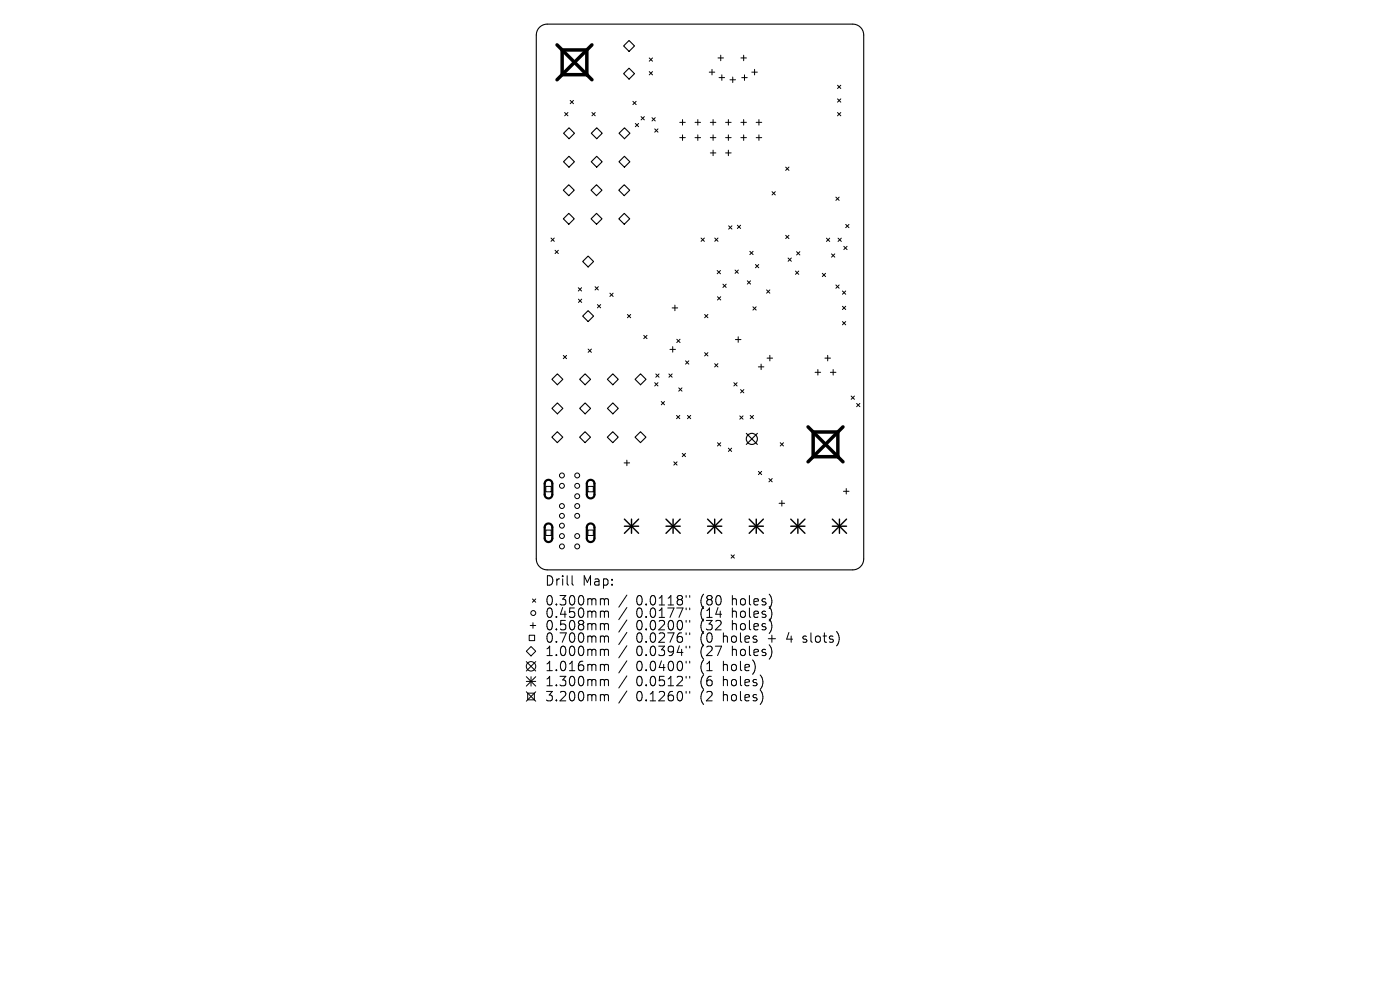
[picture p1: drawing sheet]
<svg xmlns="http://www.w3.org/2000/svg" width="297mm" height="210mm" viewBox="0 0 297 210" stroke-linecap="round" stroke-linejoin="round" font-family="sans-serif">
<defs><g id="words">
<g font-size="2.8">
<text x="115.7" y="124.5">Drill</text>
<text x="123.6" y="124.5">Map:</text>
<text x="115.7" y="128.7">0.300mm</text>
<text x="115.7" y="131.3">0.450mm</text>
<text x="134.9" y="128.7">0.0118&quot;</text>
<text x="134.9" y="131.3">0.0177&quot;</text>
<text x="148.5" y="128.7">(80</text>
<text x="148.5" y="131.3">(14</text>
<text x="155.3" y="128.7">holes)</text>
<text x="155.3" y="131.3">holes)</text>
<text x="115.7" y="133.9">0.508mm</text>
<text x="115.7" y="136.6">0.700mm</text>
<text x="134.9" y="133.9">0.0200&quot;</text>
<text x="134.9" y="136.6">0.0276&quot;</text>
<text x="148.5" y="133.9">(32</text>
<text x="148.5" y="136.6">(0</text>
<text x="153.4" y="136.6">holes</text>
<text x="155.3" y="133.9">holes)</text>
<text x="163" y="136.6">+</text>
<text x="167.1" y="136.6">4</text>
<text x="170.6" y="136.6">slots)</text>
<text x="115.7" y="139.4">1.000mm</text>
<text x="115.7" y="142.6">1.016mm</text>
<text x="134.9" y="139.4">0.0394&quot;</text>
<text x="134.9" y="142.6">0.0400&quot;</text>
<text x="148.5" y="139.4">(27</text>
<text x="148.5" y="142.6">(1</text>
<text x="153.4" y="142.6">hole)</text>
<text x="155.3" y="139.4">holes)</text>
<text x="115.7" y="145.8">1.300mm</text>
<text x="115.7" y="149">3.200mm</text>
<text x="134.9" y="145.8">0.0512&quot;</text>
<text x="134.9" y="149">0.1260&quot;</text>
<text x="148.5" y="145.8">(6</text>
<text x="148.5" y="149">(2</text>
<text x="153.4" y="145.8">holes)</text>
<text x="153.4" y="149">holes)</text>
</g>
</g></defs>
<g fill="none" stroke="#000" stroke-width=".23">
<path d="M114.5 5.8a2.31 2.31 0 0 1 1.6-.7h64.8a2.32 2.32 0 0 1 2.3 2.3v111.2a2.32 2.32 0 0 1-2.3 2.3h-64.8a2.31 2.31 0 0 1-2.3-2.3v-111.2a2.31 2.31 0 0 1 .7-1.6zM132.3 9.7l1.2-1.1 1.1 1.1-1.1 1.2zM133.5 14.5l1.1 1.1-1.1 1.2-1.2-1.2zM119.5 34.3l1.2-1.1 1.2 1.1-1.2 1.2zM119.6 28.3l1.1-1.2 1.2 1.2-1.2 1.1zM125.4 34.3l1.2-1.1 1.1 1.1-1.1 1.2zM125.4 28.3l1.2-1.2 1.2 1.2-1.2 1.1zM131.3 34.3l1.2-1.1 1.1 1.1-1.1 1.2zM131.3 28.3l1.2-1.2 1.1 1.2-1.1 1.1zM119.5 40.3l1.2-1.1 1.1 1.1-1.1 1.2zM119.5 46.4l1.2-1.1 1.1 1.1-1.1 1.2zM123.6 55.5l1.2-1.2 1.1 1.2-1.1 1.1z"/>
<path d="M125.4 40.3l1.1-1.1 1.2 1.1-1.2 1.2zM125.4 46.4l1.2-1.1 1.1 1.1-1.1 1.2zM131.3 40.3l1.1-1.1 1.2 1.1-1.2 1.2zM131.3 46.4l1.1-1.1 1.2 1.1-1.2 1.2zM123.6 67.1l1.2-1.2 1.1 1.2-1.1 1.1zM117.1 92.7l1.1-1.1 1.2 1.1-1.2 1.2zM117.1 80.5l1.1-1.2 1.2 1.2-1.2 1.1zM117.1 86.6l1.1-1.1 1.2 1.1-1.2 1.2zM123 92.7l1.1-1.1 1.2 1.1-1.2 1.2zM123 80.5l1.1-1.2 1.2 1.2-1.2 1.1zM123 86.6l1.1-1.1 1.2 1.1-1.2 1.2zM128.8 92.7l1.2-1.1 1.2 1.1-1.2 1.2z"/>
<path d="M128.8 80.5l1.2-1.2 1.2 1.2-1.2 1.1zM128.9 86.6l1.1-1.1 1.2 1.1-1.2 1.2zM134.7 92.7l1.2-1.1 1.1 1.1-1.1 1.2zM134.7 80.5l1.2-1.2 1.1 1.2-1.1 1.1z"/>
</g>
<g fill="none" stroke="#000" stroke-width=".21">
<path d="M137.7 12.3l.7 .7M137.7 15.2l.7 .7M138.4 12.3l-.7 .7M138.4 15.2l-.7 .7M150.5 15.3h1.1M151 14.7v1.2M152.3 12.3h1.2M152.5 16.5h1.2M152.9 11.7v1.2M153.1 15.9v1.1M154.9 16.9h1.1M155.4 16.3v1.2"/>
<path d="M157.2 12.3h1.2M157.4 16.5h1.1M157.8 11.7v1.2M157.9 15.9v1.2M159.5 15.3h1.2M160.1 14.7v1.2M177.7 18.1l.7 .7M178.4 18.1l-.7 .7M119.8 23.9l.7 .7M120.5 23.9l-.7 .7M121 21.3l.7 .7M121.7 21.3l-.7 .7"/>
<path d="M125.6 23.9l.7 .7M126.3 23.9l-.7 .7M134.3 21.5l.7 .7M134.8 26.2l.7 .7M135 21.5l-.7 .7M135.5 26.2l-.7 .7M136 24.7l.7 .7M136.7 24.7l-.7 .7M138.3 25l.7 .7M138.9 27.3l.7 .7M139 25l-.7 .7M139.6 27.3l-.7 .7"/>
<path d="M144.2 26h1.2M144.2 29.2h1.2M144.8 25.4v1.1M144.8 28.6v1.2M147.4 26h1.2M147.4 29.2h1.2M148 25.4v1.1M148 28.6v1.2M150.7 26h1.2M150.7 29.2h1.2M150.7 32.4h1.2M151.3 25.4v1.1"/>
<path d="M151.3 28.6v1.2M151.3 31.9v1.1M153.9 26h1.2M153.9 29.2h1.2M153.9 32.4h1.2M154.5 25.4v1.1M154.5 28.6v1.2M154.5 31.9v1.1M157.2 26h1.2M157.2 29.2h1.2M157.8 25.4v1.1M157.8 28.6v1.2"/>
<path d="M160.4 26h1.2M160.4 29.2h1.2M161 25.4v1.1M161 28.6v1.2M166.7 35.4l.7 .7M167.4 35.4l-.7 .7M177.7 21l.7 .7M177.7 23.9l.7 .7M178.4 21l-.7 .7M178.4 23.9l-.7 .7M116.9 50.5l.7 .7M117.6 50.5l-.7 .7"/>
<path d="M117.8 53.1l.6 .7M118.4 53.1l-.6 .7M148.7 50.5l.7 .7M149.4 50.5l-.7 .7M151.6 50.5l.7 .7M152.2 57.4l.6 .7M152.3 50.5l-.7 .7M152.8 57.4l-.6 .7M154.6 47.9l.7 .7M155.3 47.9l-.7 .7M155.9 57.3l.7 .7M156.4 47.8l.7 .7"/>
<path d="M156.6 57.3l-.7 .7M157.1 47.8l-.7 .7M158.5 59.6l.7 .7M159.1 53.3l.7 .7M159.2 59.6l-.7 .7M159.8 53.3l-.7 .7M160.3 56.1l.7 .7M161 56.1l-.7 .7M163.8 40.7l.7 .7M164.5 40.7l-.7 .7M166.7 49.9l.7 .7M167.2 54.7l.7 .7"/>
<path d="M167.4 49.9l-.7 .7M167.9 54.7l-.7 .7M168.8 57.5l.7 .7M169 53.4l.7 .7M169.5 57.5l-.7 .7M169.7 53.4l-.7 .7M174.4 58l.7 .7M175.1 58l-.7 .7M175.3 50.5l.7 .7M176 50.5l-.7 .7M176.4 53.9l.7 .7M177.1 53.9l-.7 .7"/>
<path d="M177.3 41.8l.7 .7M177.8 50.5l.7 .7M178 41.8l-.7 .7M178.5 50.5l-.7 .7M179 52.3l.7 .6M179.4 47.6l.7 .7M179.7 52.3l-.7 .6M180.1 47.6l-.7 .7M119.5 75.4l.7 .7M120.2 75.4l-.7 .7M122.7 61l.7 .7M122.7 63.5l.7 .7"/>
<path d="M123.4 61l-.7 .7M123.4 63.5l-.7 .7M124.8 74l.7 .7M125.5 74l-.7 .7M126.2 60.8l.7 .7M126.7 64.6l.7 .7M126.9 60.8l-.7 .7M127.4 64.6l-.7 .7M129.4 62.2l.7 .7M130.1 62.2l-.7 .7M133.1 66.7l.7 .7M133.8 66.7l-.7 .7"/>
<path d="M136.6 71.1l.7 .7M137.3 71.1l-.7 .7M139.1 79.3l.7 .7M139.8 79.3l-.7 .7M141.9 79.3l.7 .7M142.1 74.1h1.2M142.6 65.3h1.2M142.6 79.3l-.7 .7M142.7 73.5v1.2M143.2 64.7v1.2M143.6 72l.7 .7M144.3 72l-.7 .7"/>
<path d="M145.4 76.5l.7 .7M146.1 76.5l-.7 .7M149.5 66.7l.7 .7M149.5 74.8l.7 .7M150.2 66.7l-.7 .7M150.2 74.8l-.7 .7M151.6 77.1l.7 .7M152.2 62.9l.7 .7M152.3 77.1l-.7 .7M152.9 62.9l-.7 .7M153.4 60.3l.7 .7M154.1 60.3l-.7 .7"/>
<path d="M156 72h1.2M156.6 71.4v1.2M159.7 65.1l.7 .7M160.4 65.1l-.7 .7M160.9 77.8h1.2M161.5 77.2v1.2M162.6 61.5l.7 .7M162.7 76h1.2M163.3 61.5l-.7 .7M163.3 75.4v1.2M172.9 79h1.2M173.5 78.4v1.2"/>
<path d="M175 76h1.2M175.6 75.4v1.2M176.2 79h1.1M176.7 78.4v1.2M177.3 60.5l.7 .6M178 60.5l-.7 .6M178.7 61.7l.7 .7M178.7 65l.7 .7M178.7 68.2l.7 .7M179.4 61.7l-.7 .7M179.4 65l-.7 .7M179.4 68.2l-.7 .7"/>
<path d="M132.4 98.2h1.2M133 97.6v1.2M138.9 81.2l.7 .7M139.6 81.2l-.7 .7M140.3 85.2l.7 .7M141 85.2l-.7 .7M142.9 98l.7 .7M143.5 88.1l.7 .7M143.6 98l-.7 .7M144 82.3l.7 .7M144.2 88.1l-.7 .7M144.7 82.3l-.7 .7"/>
<path d="M144.7 96.2l.7 .7M145.4 96.2l-.7 .7M145.8 88.1l.7 .7M146.5 88.1l-.7 .7M152.2 93.9l.7 .7M152.9 93.9l-.7 .7M154.5 95.1l.7 .7M155.2 95.1l-.7 .7M155.7 81.2l.7 .7M156.4 81.2l-.7 .7M156.9 88.2l.7 .7M157.1 82.6l.7 .7"/>
<path d="M157.6 88.2l-.7 .7M157.8 82.6l-.7 .7M159.2 88.1l.6 .7M159.8 88.1l-.6 .7M160.9 100l.7 .7M161.6 100l-.7 .7M165.5 93.9l.7 .7M166.2 93.9l-.7 .7M180.6 84l.7 .7M181.3 84l-.7 .7M181.7 85.6l.7 .7M182.4 85.6l-.7 .7"/>
<path d="M115.8 103.2h1.1v1.1h-1.1zM115.8 112.4h1.1v1.2h-1.1zM124.7 103.2h1.2v1.1h-1.2zM124.7 112.4h1.2v1.2h-1.2zM155.1 117.7l.7 .7M155.8 117.7l-.7 .7M163.1 101.5l.7 .7M163.8 101.5l-.7 .7M165.3 106.8h1.2M165.9 106.2v1.2M178.9 104.2h1.2M179.5 103.6v1.2"/>
<path d="M112.3 134.8h1.1v1.1h-1.1zM112.5 132.7h1.2M112.7 137.1l1 1-1 1-1-1zM113 127.1l.7 .7M113.1 132.1v1.2M113.7 127.1l-.7 .7M121.4 122.1v1.7l.3 .3M127.9 127l.3 .3M127.9 129.6l.3 .3M127.9 132.3l.3 .3M127.9 134.9l.3 .3M127.9 137.7l.3 .3"/>
<path d="M128.2 127.3v1M128.2 129.9v1.1M128.2 132.6v1M128.2 135.2v1M128.2 138v1.1M128.2 127.3l.3-.3 .5 .1 .1 1.2M128.2 129.9l.3-.3 .5 .1 .1 1.3M128.2 132.6l.3-.3 .5 .1 .1 1.2M128.2 135.2l.3-.3 .5 .1 .1 1.2M128.2 138l.3-.3 .5 .1 .1 1.3M133 126.2l-1.7 2.6M133 128.9l-1.7 2.5"/>
<path d="M133 131.5l-1.7 2.6M133 134.2l-1.7 2.5M133 137l-1.7 2.5M145.6 126.3v.4M145.6 129v.4M145.6 131.6v.4M145.6 134.2v.4M145.6 137.1v.4M146.3 126.3v.4M146.3 129v.4M146.3 131.6v.4M146.3 134.2v.4"/>
<path d="M146.3 137.1v.4M163.7 126.9v1.3M163.7 129.5v1.4M163.7 132.2v1.3M163.7 137.6v1.4M111.7 140.3l2 2M111.7 143.5l2 2M111.7 144.5h2M111.7 146.7l2 2M111.9 147h1.5v1.5h-1.5zM112.7 143.5v2M113.7 140.3l-2 2"/>
<path d="M113.7 143.5l-2 2M113.7 146.7l-2 2M127.9 140.9l.3 .3M127.9 144.1l.3 .3M127.9 147.3l.3 .3M128.2 141.2v1.1M128.2 144.4v1.1M128.2 147.6v1.1M128.2 141.2l.3-.3 .5 .1 .1 1.3M128.2 144.4l.3-.3 .5 .1 .1 1.3M128.2 147.6l.3-.3 .5 .1 .1 1.3M133 140.2l-1.7 2.5"/>
<path d="M133 143.4l-1.7 2.5M133 146.6l-1.7 2.5M145.6 140.3v.4M145.6 143.5v.4M145.6 146.7v.4M146.3 140.3v.4M146.3 143.5v.4M146.3 146.7v.4M161.7 144v1.4M161.7 147.2v1.4"/>
<circle cx="119.2" cy="107.3" r=".52"/>
<circle cx="119.2" cy="100.9" r=".52"/>
<circle cx="119.2" cy="115.9" r=".52"/>
<circle cx="119.2" cy="103.1" r=".52"/>
<circle cx="119.2" cy="111.5" r=".52"/>
<circle cx="119.2" cy="113.7" r=".52"/>
<circle cx="119.2" cy="109.4" r=".52"/>
<circle cx="122.5" cy="107.3" r=".52"/>
<circle cx="122.5" cy="105.3" r=".52"/>
<circle cx="122.5" cy="100.9" r=".52"/>
<circle cx="122.5" cy="115.9" r=".52"/>
<circle cx="122.5" cy="103.1" r=".52"/>
<circle cx="122.5" cy="113.7" r=".52"/>
<circle cx="122.5" cy="109.4" r=".52"/>
<circle cx="113.1" cy="130" r=".52"/>
<circle cx="112.7" cy="141.3" r="1"/>
</g>
<path d="M115.8 102a.81 .81 0 0 1 .9-.2 .81 .81 0 0 1 .5 .8v2.3a.81 .81 0 0 1-.8 .8 .81 .81 0 0 1-.8-.8v-2.4zM115.8 111.3a.81 .81 0 0 1 .9-.2 .81 .81 0 0 1 .5 .8v2.3a.81 .81 0 0 1-.8 .8 .81 .81 0 0 1-.8-.8v-2.4zM124.7 102a.81 .81 0 0 1 .9-.2 .81 .81 0 0 1 .5 .8v2.3a.81 .81 0 0 1-.8 .8 .81 .81 0 0 1-.8-.8v-2.4zM124.7 111.3a.81 .81 0 0 1 .9-.2 .81 .81 0 0 1 .5 .8v2.3a.81 .81 0 0 1-.8 .8 .81 .81 0 0 1-.8-.8v-2.4z" fill="none" stroke="#000" stroke-width=".46"/>
<g fill="none" stroke="#000" stroke-width=".24">
<path d="M158.3 91.9l2.4 2.4M160.7 91.9l-2.4 2.4"/>
<circle cx="159.5" cy="93.1" r="1.18"/>
</g>
<g fill="none" stroke="#000" stroke-width=".3">
<path d="M132.5 110.1l3 3M132.5 111.6h3M134 110.1v3M135.5 110.1l-3 3M141.3 111.6h3M141.3 110.1l3 3M142.8 110.1v3M144.3 110.1l-3 3M150.1 111.6h3M150.1 110.1l3 3M151.6 110.1v3M153.1 110.1l-3 3"/>
<path d="M158.9 111.6h3M158.9 110.1l3 3M160.4 110.1v3M161.9 110.1l-3 3M167.8 111.6h3M167.8 110.1l3 3M169.3 110.1v3M170.8 110.1l-3 3M176.6 111.6h3M176.6 110.1l3 3M178.1 110.1v3M179.6 110.1l-3 3"/>
</g>
<path d="M118.2 9.5l7.4 7.4M119.3 10.6h5.2v5.2h-5.2zM125.6 9.5l-7.4 7.4M171.4 90.6l7.4 7.4M172.5 91.6h5.2v5.3h-5.2zM178.8 90.6l-7.4 7.4" fill="none" stroke="#000" stroke-width=".74"/>
<use href="#words"/>
</svg>
